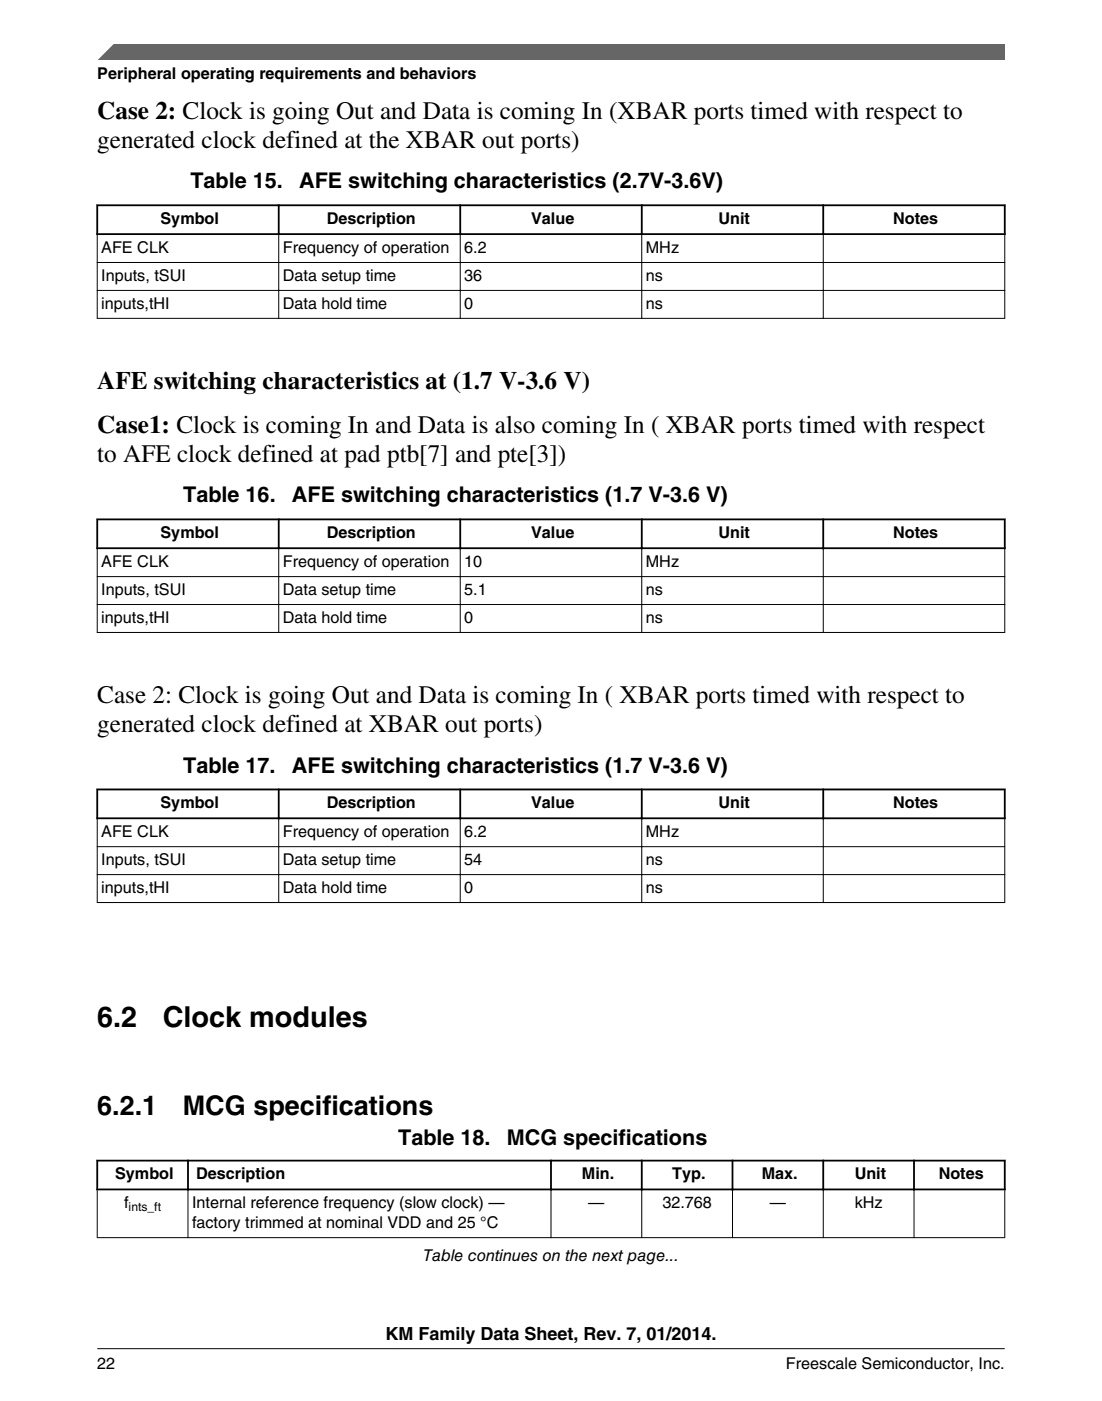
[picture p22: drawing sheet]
<svg xmlns="http://www.w3.org/2000/svg" width="216mm" height="274mm" viewBox="0 0 216 274" stroke-linecap="round" stroke-linejoin="round" font-family="sans-serif">
<defs><g id="words">
<g font-size="5.6">
<text x="19" y="201">6.2</text>
<text x="31.9" y="201">Clock modules</text>
</g>
<g font-size="5.3">
<text x="19.1" y="218.4">6.2.1</text>
<text x="35.8" y="218.4">MCG specifications</text>
</g>
<g font-size="4.9">
<text x="19" y="23.2">Case 2: Clock is going Out and Data is coming In (XBAR ports timed with respect to</text>
<text x="19" y="28.9">generated clock defined at the XBAR out ports)</text>
<text x="19" y="76.1">AFE switching characteristics at (1.7 V-3.6 V)</text>
<text x="19" y="84.7">Case1: Clock is coming In and Data is also coming In ( XBAR ports timed with respect</text>
<text x="19" y="90.4">to AFE clock defined at pad ptb[7] and pte[3])</text>
<text x="19" y="137.6">Case 2: Clock is going Out and Data is coming In ( XBAR ports timed with respect to</text>
<text x="19" y="143.3">generated clock defined at XBAR out ports)</text>
</g>
<g font-size="4.2">
<text x="37.3" y="36.9">Table 15.</text>
<text x="58.6" y="36.9">AFE switching characteristics (2.7V-3.6V)</text>
<text x="35.9" y="98.4">Table 16.</text>
<text x="57.2" y="98.4">AFE switching characteristics (1.7 V-3.6 V)</text>
<text x="35.9" y="151.3">Table 17.</text>
<text x="57.2" y="151.3">AFE switching characteristics (1.7 V-3.6 V)</text>
<text x="78" y="224.1">Table 18.</text>
<text x="99.3" y="224.1">MCG specifications</text>
</g>
<text font-size="3.5" x="75.5" y="262.3">KM Family Data Sheet, Rev. 7, 01/2014.</text>
<g font-size="3.2">
<text x="19" y="15.5">Peripheral operating requirements and behaviors</text>
<text x="31.4" y="43.8">Symbol</text>
<text x="64" y="43.8">Description</text>
<text x="104.1" y="43.8">Value</text>
<text x="140.8" y="43.8">Unit</text>
<text x="175" y="43.8">Notes</text>
<text x="19.8" y="49.5">AFE CLK</text>
<text x="55.4" y="49.5">Frequency of operation</text>
<text x="91" y="49.5">6.2</text>
<text x="126.5" y="49.5">MHz</text>
<text x="19.8" y="55">Inputs, tSUI</text>
<text x="55.4" y="55">Data setup time</text>
<text x="91" y="55">36</text>
<text x="126.5" y="55">ns</text>
<text x="19.8" y="60.4">inputs,tHI</text>
<text x="55.4" y="60.4">Data hold time</text>
<text x="91" y="60.4">0</text>
<text x="126.5" y="60.4">ns</text>
<text x="31.4" y="105.3">Symbol</text>
<text x="64" y="105.3">Description</text>
<text x="104.1" y="105.3">Value</text>
<text x="140.8" y="105.3">Unit</text>
<text x="175" y="105.3">Notes</text>
<text x="19.8" y="111">AFE CLK</text>
<text x="55.4" y="111">Frequency of operation</text>
<text x="91" y="111">10</text>
<text x="126.5" y="111">MHz</text>
<text x="19.8" y="116.5">Inputs, tSUI</text>
<text x="55.4" y="116.5">Data setup time</text>
<text x="91" y="116.5">5.1</text>
<text x="126.5" y="116.5">ns</text>
<text x="19.8" y="121.9">inputs,tHI</text>
<text x="55.4" y="121.9">Data hold time</text>
<text x="91" y="121.9">0</text>
<text x="126.5" y="121.9">ns</text>
<text x="31.4" y="158.2">Symbol</text>
<text x="64" y="158.2">Description</text>
<text x="104.1" y="158.2">Value</text>
<text x="140.8" y="158.2">Unit</text>
<text x="175" y="158.2">Notes</text>
<text x="19.8" y="163.9">AFE CLK</text>
<text x="55.4" y="163.9">Frequency of operation</text>
<text x="91" y="163.9">6.2</text>
<text x="126.5" y="163.9">MHz</text>
<text x="19.8" y="169.3">Inputs, tSUI</text>
<text x="55.4" y="169.3">Data setup time</text>
<text x="91" y="169.3">54</text>
<text x="126.5" y="169.3">ns</text>
<text x="19.8" y="174.8">inputs,tHI</text>
<text x="55.4" y="174.8">Data hold time</text>
<text x="91" y="174.8">0</text>
<text x="126.5" y="174.8">ns</text>
<text x="22.6" y="230.9">Symbol</text>
<text x="38.4" y="230.9">Description</text>
<text x="114" y="230.9">Min.</text>
<text x="131.7" y="230.9">Typ.</text>
<text x="149.2" y="230.9">Max.</text>
<text x="167.4" y="230.9">Unit</text>
<text x="183.9" y="230.9">Notes</text>
<text x="24.3" y="236.5">f</text>
<text x="37.6" y="236.5">Internal reference frequency (slow clock) —</text>
<text x="115.3" y="236.5">—</text>
<text x="129.8" y="236.5">32.768</text>
<text x="150.8" y="236.5">—</text>
<text x="167.4" y="236.5">kHz</text>
<text x="37.6" y="240.4">factory trimmed at nominal VDD and 25 °C</text>
<text x="82.9" y="247">Table continues on the next page...</text>
<text x="19.1" y="268">22</text>
<text x="154" y="268">Freescale Semiconductor, Inc.</text>
</g>
<text font-size="2.4" x="25.2" y="237.2">ints_ft</text>
</g></defs>
<path d="M18.9 40.2h178.1M18.9 45.8h178.1M19 40v6M54.6 40v6M90.2 40v6M125.7 40v6M161.3 40v6M196.8 40v6" fill="none" stroke="#000" stroke-width=".35"/>
<path d="M19 51.4h177.9M19 56.9h177.9M19 46v16.4M54.6 45.6v16.8M90.2 45.6v16.8M125.7 45.6v16.8M161.3 45.6v16.8M196.8 46v16.4M19 62.3h177.9" fill="none" stroke="#000" stroke-width=".2"/>
<g fill="#fff">
<path d="M19 94.8h177.8v30.9h-177.8z" fill-rule="evenodd"/>
<path d="M19.2 101.9h35.2v5.3h-35.2z" fill-rule="evenodd"/>
<path d="M54.8 101.9h35.2v5.3h-35.2z" fill-rule="evenodd"/>
<path d="M90.3 101.9h35.3v5.3h-35.3z" fill-rule="evenodd"/>
<path d="M125.9 101.9h35.2v5.3h-35.2z" fill-rule="evenodd"/>
<path d="M161.5 101.9h35.2v5.3h-35.2z" fill-rule="evenodd"/>
<path d="M19.1 107.5h35.4v5.3h-35.4z" fill-rule="evenodd"/>
<path d="M54.7 107.5h35.4v5.3h-35.4z" fill-rule="evenodd"/>
<path d="M90.3 107.5h35.3v5.3h-35.3z" fill-rule="evenodd"/>
<path d="M125.8 107.5h35.4v5.3h-35.4z" fill-rule="evenodd"/>
<path d="M161.4 107.5h35.4v5.3h-35.4z" fill-rule="evenodd"/>
<path d="M19.1 113h35.4v5.3h-35.4z" fill-rule="evenodd"/>
<path d="M54.7 113h35.4v5.3h-35.4z" fill-rule="evenodd"/>
<path d="M90.3 113h35.3v5.3h-35.3z" fill-rule="evenodd"/>
<path d="M125.8 113h35.4v5.3h-35.4z" fill-rule="evenodd"/>
<path d="M161.4 113h35.4v5.3h-35.4z" fill-rule="evenodd"/>
<path d="M19.1 118.5h35.4v5.2h-35.4z" fill-rule="evenodd"/>
<path d="M54.7 118.5h35.4v5.2h-35.4z" fill-rule="evenodd"/>
<path d="M90.3 118.5h35.3v5.2h-35.3z" fill-rule="evenodd"/>
<path d="M125.8 118.5h35.4v5.2h-35.4z" fill-rule="evenodd"/>
<path d="M161.4 118.5h35.4v5.2h-35.4z" fill-rule="evenodd"/>
</g>
<path d="M18.9 101.7h178.1M18.9 107.3h178.1M19 101.5v6M54.6 101.5v6M90.2 101.5v6M125.7 101.5v6M161.3 101.5v6M196.8 101.5v6" fill="none" stroke="#000" stroke-width=".35"/>
<path d="M19 112.9h177.9M19 118.4h177.9M19 107.5v16.4M54.6 107.1v16.8M90.2 107.1v16.8M125.7 107.1v16.8M161.3 107.1v16.8M196.8 107.5v16.4M19 123.8h177.9" fill="none" stroke="#000" stroke-width=".2"/>
<g fill="#fff">
<path d="M19 147.7h177.8v30.9h-177.8z" fill-rule="evenodd"/>
<path d="M19.2 154.8h35.2v5.2h-35.2z" fill-rule="evenodd"/>
<path d="M54.8 154.8h35.2v5.2h-35.2z" fill-rule="evenodd"/>
<path d="M90.3 154.8h35.3v5.2h-35.3z" fill-rule="evenodd"/>
<path d="M125.9 154.8h35.2v5.2h-35.2z" fill-rule="evenodd"/>
<path d="M161.5 154.8h35.2v5.2h-35.2z" fill-rule="evenodd"/>
<path d="M19.1 160.4h35.4v5.3h-35.4z" fill-rule="evenodd"/>
<path d="M54.7 160.4h35.4v5.3h-35.4z" fill-rule="evenodd"/>
<path d="M90.3 160.4h35.3v5.3h-35.3z" fill-rule="evenodd"/>
<path d="M125.8 160.4h35.4v5.3h-35.4z" fill-rule="evenodd"/>
<path d="M161.4 160.4h35.4v5.3h-35.4z" fill-rule="evenodd"/>
<path d="M19.1 165.9h35.4v5.3h-35.4z" fill-rule="evenodd"/>
<path d="M54.7 165.9h35.4v5.3h-35.4z" fill-rule="evenodd"/>
<path d="M90.3 165.9h35.3v5.3h-35.3z" fill-rule="evenodd"/>
<path d="M125.8 165.9h35.4v5.3h-35.4z" fill-rule="evenodd"/>
<path d="M161.4 165.9h35.4v5.3h-35.4z" fill-rule="evenodd"/>
<path d="M19.1 171.3h35.4v5.3h-35.4z" fill-rule="evenodd"/>
<path d="M54.7 171.3h35.4v5.3h-35.4z" fill-rule="evenodd"/>
<path d="M90.3 171.3h35.3v5.3h-35.3z" fill-rule="evenodd"/>
<path d="M125.8 171.3h35.4v5.3h-35.4z" fill-rule="evenodd"/>
<path d="M161.4 171.3h35.4v5.3h-35.4z" fill-rule="evenodd"/>
</g>
<path d="M18.9 154.6h178.1M19 154.4v6M54.6 154.4v6M90.2 154.4v6M125.7 154.4v6M161.3 154.4v6M196.8 154.4v6M18.9 160.2h178.1" fill="none" stroke="#000" stroke-width=".35"/>
<path d="M19 165.8h177.9M19 171.3h177.9M19 176.7h177.9M19 160.4v16.4M54.6 160v16.8M90.2 160v16.8M125.7 160v16.8M161.3 160v16.8M196.8 160.4v16.4" fill="none" stroke="#000" stroke-width=".2"/>
<g fill="#fff">
<path d="M19 220.6h177.8v27.5h-177.8z" fill-rule="evenodd"/>
<path d="M19.2 227.4h17.5v5.3h-17.5z" fill-rule="evenodd"/>
<path d="M37 227.4h70.8v5.3h-70.8z" fill-rule="evenodd"/>
<path d="M108.1 227.4h17.5v5.3h-17.5z" fill-rule="evenodd"/>
<path d="M125.9 227.4h17.4v5.3h-17.4z" fill-rule="evenodd"/>
<path d="M143.7 227.4h17.4v5.3h-17.4z" fill-rule="evenodd"/>
<path d="M161.5 227.4h17.4v5.3h-17.4z" fill-rule="evenodd"/>
<path d="M179.2 227.4h17.5v5.3h-17.5z" fill-rule="evenodd"/>
<path d="M19.1 233.1h17.6v9.1h-17.6z" fill-rule="evenodd"/>
<path d="M36.9 233.1h71v9.1h-71z" fill-rule="evenodd"/>
<path d="M108 233.1h17.6v9.1h-17.6z" fill-rule="evenodd"/>
<path d="M125.8 233.1h17.6v9.1h-17.6z" fill-rule="evenodd"/>
<path d="M143.6 233.1h17.6v9.1h-17.6z" fill-rule="evenodd"/>
<path d="M161.4 233.1h17.6v9.1h-17.6z" fill-rule="evenodd"/>
<path d="M179.2 233.1h17.6v9.1h-17.6z" fill-rule="evenodd"/>
</g>
<path d="M18.9 227.3h178.1M18.9 232.9h178.1M19 227.1v6M36.8 227.1v6M107.9 227.1v6M125.7 227.1v6M143.5 227.1v6M161.3 227.1v6M179.1 227.1v6M196.8 227.1v6" fill="none" stroke="#000" stroke-width=".35"/>
<path d="M19 233v9.4M36.8 232.7v9.7M107.9 232.7v9.7M125.7 232.7v9.7M143.5 232.7v9.7M161.3 232.7v9.7M179.1 232.7v9.7M196.8 233v9.4M19 242.3h177.9" fill="none" stroke="#000" stroke-width=".2"/>
<path d="M19 11.7l5.7-3.1 172.2 .1v3z" fill="#666"/>
<path d="M22.5 8.6l-3.1 3.1" fill="none" stroke="#666" stroke-width=".28"/>
<path d="M19 264.1h177.8" fill="none" stroke="#000" stroke-width=".2"/>
<use href="#words"/>
</svg>
